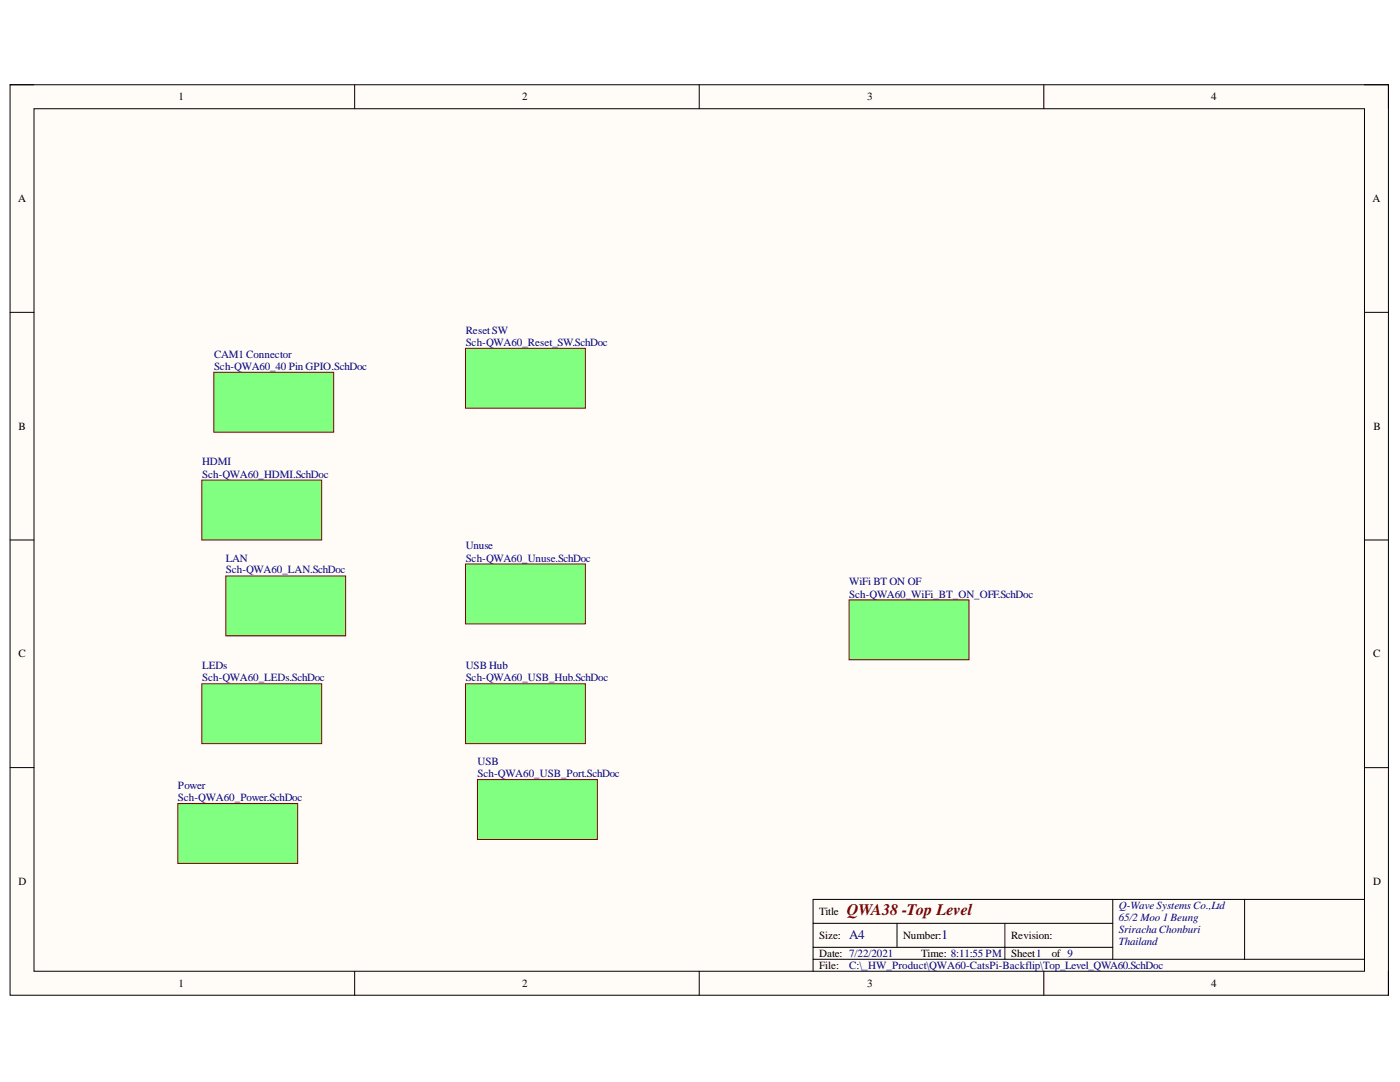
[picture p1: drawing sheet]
<svg xmlns="http://www.w3.org/2000/svg" width="279mm" height="216mm" viewBox="0 0 279 216" stroke-linecap="round" stroke-linejoin="round" font-family="sans-serif">
<defs><g id="words">
<text font-size="3.2" fill="#800000" x="169" y="182.5">QWA38 -TopLevel</text>
<g font-size="2.6" fill="#000080">
<text x="169.5" y="187.4">A4</text>
<text x="187.9" y="187.4">1</text>
</g>
<g font-size="2.2">
<text x="35.6" y="20">1</text>
<text x="104.2" y="20">2</text>
<text x="173" y="20">3</text>
<text x="241.7" y="20">4</text>
<text x="3.6" y="40.3">A</text>
<text x="273.9" y="40.3">A</text>
<text x="3.7" y="85.8">B</text>
<text x="274.1" y="85.8">B</text>
<text x="3.7" y="131.2">C</text>
<text x="274" y="131.2">C</text>
<text x="3.7" y="176.5">D</text>
<text x="274" y="176.5">D</text>
<text x="163.5" y="182.5">Title</text>
<text x="163.5" y="187.4">Size:</text>
<text x="163.5" y="190.9">Date: 7/22/2021</text>
<text x="180.2" y="187.4">Number:</text>
<text x="183.9" y="190.9">Time: 8:11:55 PM</text>
<text x="201.8" y="187.4">Revision:</text>
<text x="201.8" y="190.9">Sheet1</text>
<text x="209.9" y="190.9">of 9</text>
<text x="35.6" y="196.9">1</text>
<text x="104.2" y="196.9">2</text>
<text x="163.5" y="193.3">File:</text>
<text x="173" y="196.9">3</text>
<text x="241.7" y="196.9">4</text>
</g>
<g font-size="2.2" fill="#000080">
<text x="42.7" y="71.4">CAM1 Connector</text>
<text x="92.9" y="66.6">ResetSW</text>
<text x="92.9" y="69">Sch-QWA60_Reset_SW.SchDoc</text>
<text x="42.7" y="73.8">Sch-QWA60_40 Pin GPIO.SchDoc</text>
<text x="40.3" y="92.9">HDMI</text>
<text x="40.3" y="95.3">Sch-QWA60_HDMI.SchDoc</text>
<text x="45.1" y="112.1">LAN</text>
<text x="92.9" y="109.6">Unuse</text>
<text x="92.9" y="112.1">Sch-QWA60_Unuse.SchDoc</text>
<text x="45.1" y="114.4">Sch-QWA60_LAN.SchDoc</text>
<text x="169.5" y="116.8">WiFi BT ON OF</text>
<text x="169.5" y="119.2">Sch-QWA60_WiFi_BT_ON_OFF.SchDoc</text>
<text x="40.3" y="133.5">LEDs</text>
<text x="40.3" y="136">Sch-QWA60_LEDs.SchDoc</text>
<text x="92.9" y="133.5">USB Hub</text>
<text x="92.9" y="136">Sch-QWA60_USB_Hub.SchDoc</text>
<text x="95.3" y="152.6">USB</text>
<text x="95.3" y="155.1">Sch-QWA60_USB_Port.SchDoc</text>
<text x="35.5" y="157.4">Power</text>
<text x="35.5" y="159.8">Sch-QWA60_Power.SchDoc</text>
<text x="223.3" y="181.4">Q-Wave Systems Co.,Ltd</text>
<text x="223.3" y="183.7">65/2 Moo 1 Beung</text>
<text x="223.3" y="186.1">Sriracha Chonburi</text>
<text x="223.3" y="188.5">Thailand</text>
<text x="169.5" y="193.3">C:\_HW_Product\QWA60-CatsPi-Backflip\Top_Level_QWA60.SchDoc</text>
</g>
</g></defs>
<path d="M2 16.9h275.1v181.7h-275.1z" fill-rule="evenodd" fill="#fffcf8"/>
<path d="M2 16.9h275.1v181.7h-275.1z" fill="none" stroke="#000" stroke-width=".2"/>
<path d="M6.8 21.7h265.5v172.1h-265.5z" fill-rule="evenodd" fill="#fffcf8"/>
<g fill="none" stroke="#000" stroke-width=".2">
<path d="M2 16.9h4.8M70.8 16.9v4.8M139.5 16.9v4.8M208.3 16.9v4.8M272.3 16.9h4.8v4.8M6.8 21.7h265.5v172.1h-265.5zM2 62.3h4.8M272.3 62.3h4.8M2 107.7h4.8M272.3 107.7h4.8M2 153.2h4.8M272.3 153.2h4.8"/>
<path d="M222.1 179.5v11.9M248.4 179.5v11.9M272.3 179.5h-110v14.3M70.8 193.8v4.8M139.5 193.8v4.8M162.3 184.2h59.8M162.3 191.4h110M162.3 189h59.8M179 184.2v4.8M200.5 184.2v7.2M208.3 193.8v4.8M277.1 193.8v4.8"/>
</g>
<path d="M35.5 160.3h23.9v12h-23.9z" fill-rule="evenodd" fill="#80ff80"/>
<path d="M35.5 160.3h23.9v12h-23.9z" fill="none" stroke="#800000" stroke-width=".2"/>
<path d="M40.3 95.8h23.9v11.9h-23.9z" fill-rule="evenodd" fill="#80ff80"/>
<path d="M40.3 95.8h23.9v11.9h-23.9z" fill="none" stroke="#800000" stroke-width=".2"/>
<path d="M45.1 114.9h23.9v12h-23.9z" fill-rule="evenodd" fill="#80ff80"/>
<path d="M45.1 114.9h23.9v12h-23.9z" fill="none" stroke="#800000" stroke-width=".2"/>
<path d="M95.3 155.6h23.9v11.9h-23.9z" fill-rule="evenodd" fill="#80ff80"/>
<path d="M95.3 155.6h23.9v11.9h-23.9z" fill="none" stroke="#800000" stroke-width=".2"/>
<path d="M42.7 74.3h23.9v11.9h-23.9z" fill-rule="evenodd" fill="#80ff80"/>
<path d="M42.7 74.3h23.9v11.9h-23.9z" fill="none" stroke="#800000" stroke-width=".2"/>
<path d="M92.9 136.4h23.9v12h-23.9z" fill-rule="evenodd" fill="#80ff80"/>
<path d="M92.9 136.4h23.9v12h-23.9z" fill="none" stroke="#800000" stroke-width=".2"/>
<path d="M92.9 112.5h23.9v12h-23.9z" fill-rule="evenodd" fill="#80ff80"/>
<path d="M92.9 112.5h23.9v12h-23.9z" fill="none" stroke="#800000" stroke-width=".2"/>
<path d="M40.3 136.4h23.9v12h-23.9z" fill-rule="evenodd" fill="#80ff80"/>
<path d="M40.3 136.4h23.9v12h-23.9z" fill="none" stroke="#800000" stroke-width=".2"/>
<path d="M92.9 69.5h23.9v11.9h-23.9z" fill-rule="evenodd" fill="#80ff80"/>
<path d="M92.9 69.5h23.9v11.9h-23.9z" fill="none" stroke="#800000" stroke-width=".2"/>
<path d="M169.5 119.7h23.9v12h-23.9z" fill-rule="evenodd" fill="#80ff80"/>
<path d="M169.5 119.7h23.9v12h-23.9z" fill="none" stroke="#800000" stroke-width=".2"/>
<use href="#words"/>
</svg>
